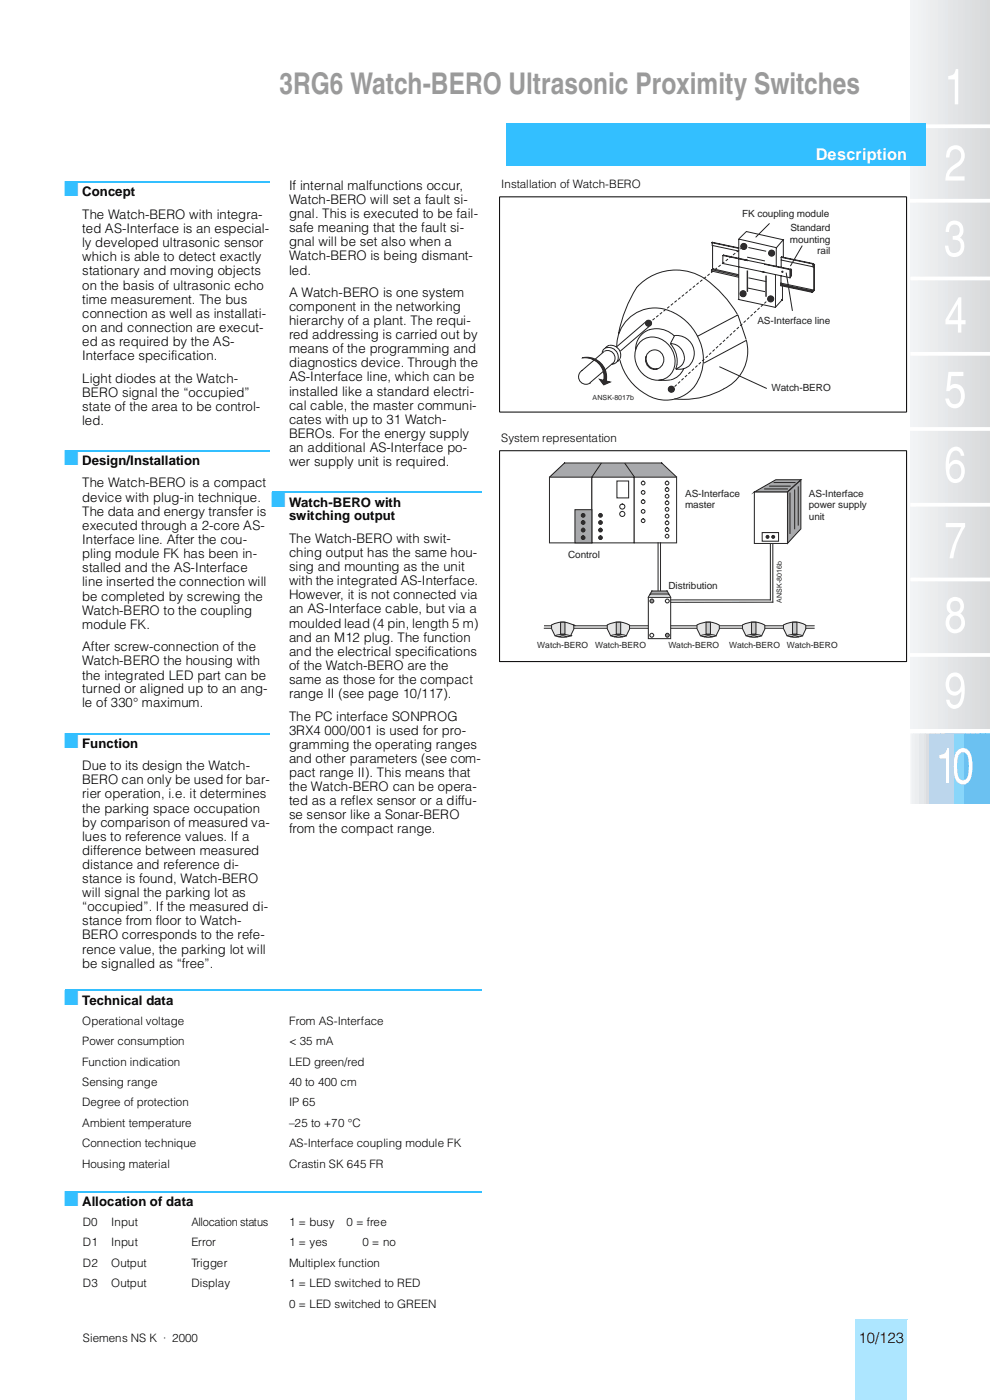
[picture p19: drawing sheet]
<svg xmlns="http://www.w3.org/2000/svg" width="210mm" height="297mm" viewBox="0 0 210 297" stroke-linecap="round" stroke-linejoin="round" font-family="sans-serif">
<defs><g id="words">
<text font-size="6.3" fill="#9a9a9a" x="59.4" y="20">3RG6 Watch-BERO Ultrasonic Proximity Switches</text>
<g font-size="4.6" fill="#33bfff">
<text x="13.6" y="41.7">■</text>
<text x="13.6" y="98.8">■</text>
<text x="57.6" y="107.6">■</text>
<text x="13.6" y="158.8">■</text>
<text x="13.6" y="213.4">■</text>
<text x="13.6" y="256.1">■</text>
</g>
<text font-size="3.5" fill="#fff" x="173.2" y="33.9">Description</text>
<text font-size="3.1" x="182.3" y="285.2">10/123</text>
<g font-size="2.8">
<text x="17.5" y="41.7">Concept</text>
<text x="61.4" y="40.3">If internal malfunctions occur,</text>
<text x="17.5" y="46.6">The Watch-BERO with integra-</text>
<text x="61.4" y="43.3">Watch-BERO will set a fault si-</text>
<text x="61.4" y="46.3">gnal. This is executed to be fail-</text>
<text x="17.5" y="49.5">ted AS-Interface is an especial-</text>
<text x="17.5" y="52.6">ly developed ultrasonic sensor</text>
<text x="61.4" y="49.3">safe meaning that the fault si-</text>
<text x="61.4" y="52.3">gnal will be set also when a</text>
<text x="17.5" y="55.5">which is able to detect exactly</text>
<text x="17.5" y="58.5">stationary and moving objects</text>
<text x="61.4" y="55.3">Watch-BERO is being dismant-</text>
<text x="61.4" y="58.3">led.</text>
<text x="17.5" y="61.5">on the basis of ultrasonic echo</text>
<text x="17.5" y="64.5">time measurement. The bus</text>
<text x="61.4" y="63.1">A Watch-BERO is one system</text>
<text x="17.5" y="67.6">connection as well as installati-</text>
<text x="17.5" y="70.5">on and connection are execut-</text>
<text x="61.4" y="66">component in the networking</text>
<text x="61.4" y="69.1">hierarchy of a plant. The requi-</text>
<text x="17.5" y="73.5">ed as required by the AS-</text>
<text x="17.5" y="76.5">Interface specification.</text>
<text x="61.4" y="72">red addressing is carried out by</text>
<text x="61.4" y="75">means of the programming and</text>
<text x="17.5" y="81.3">Light diodes at the Watch-</text>
<text x="61.4" y="78">diagnostics device. Through the</text>
<text x="61.4" y="81">AS-Interface line, which can be</text>
<text x="17.5" y="84.3">BERO signal the “occupied”</text>
<text x="17.5" y="87.3">state of the area to be control-</text>
<text x="61.4" y="84.1">installed like a standard electri-</text>
<text x="61.4" y="87">cal cable, the master communi-</text>
<text x="17.5" y="90.2">led.</text>
<text x="61.4" y="90.1">cates with up to 31 Watch-</text>
<text x="61.4" y="93">BEROs. For the energy supply</text>
<text x="61.4" y="96">an additional AS-Interface po-</text>
<text x="17.5" y="98.8">Design/Installation</text>
<text x="61.4" y="99">wer supply unit is required.</text>
<text x="17.5" y="103.5">The Watch-BERO is a compact</text>
<text x="17.5" y="106.6">device with plug-in technique.</text>
<text x="61.4" y="107.6">Watch-BERO with</text>
<text x="17.5" y="109.5">The data and energy transfer is</text>
<text x="17.5" y="112.6">executed through a 2-core AS-</text>
<text x="61.4" y="110.6">switching output</text>
<text x="17.5" y="115.6">Interface line. After the cou-</text>
<text x="17.5" y="118.5">pling module FK has been in-</text>
<text x="61.4" y="115.3">The Watch-BERO with swit-</text>
<text x="61.4" y="118.4">ching output has the same hou-</text>
<text x="17.5" y="121.6">stalled and the AS-Interface</text>
<text x="17.5" y="124.5">line inserted the connection will</text>
<text x="61.4" y="121.3">sing and mounting as the unit</text>
<text x="61.4" y="124.3">with the integrated AS-Interface.</text>
<text x="17.5" y="127.6">be completed by screwing the</text>
<text x="17.5" y="130.5">Watch-BERO to the coupling</text>
<text x="61.4" y="127.3">However, it is not connected via</text>
<text x="61.4" y="130.3">an AS-Interface cable, but via a</text>
<text x="17.5" y="133.6">module FK.</text>
<text x="61.4" y="133.3">moulded lead (4 pin, length 5 m)</text>
<text x="61.4" y="136.3">and an M12 plug. The function</text>
<text x="17.5" y="138.3">After screw-connection of the</text>
<text x="17.5" y="141.3">Watch-BERO the housing with</text>
<text x="61.4" y="139.3">and the electrical specifications</text>
<text x="61.4" y="142.3">of the Watch-BERO are the</text>
<text x="17.5" y="144.3">the integrated LED part can be</text>
<text x="17.5" y="147.3">turned or aligned up to an ang-</text>
<text x="61.4" y="145.3">same as those for the compact</text>
<text x="61.4" y="148.3">range II (see page 10/117).</text>
<text x="17.5" y="150.3">le of 330° maximum.</text>
<text x="61.4" y="153.1">The PC interface SONPROG</text>
<text x="17.5" y="158.8">Function</text>
<text x="61.4" y="156">3RX4 000/001 is used for pro-</text>
<text x="61.4" y="159.1">gramming the operating ranges</text>
<text x="17.5" y="163.6">Due to its design the Watch-</text>
<text x="17.5" y="166.6">BERO can only be used for bar-</text>
<text x="61.4" y="162">and other parameters (see com-</text>
<text x="61.4" y="165.1">pact range II). This means that</text>
<text x="17.5" y="169.6">rier operation, i.e. it determines</text>
<text x="17.5" y="172.6">the parking space occupation</text>
<text x="61.4" y="168.1">the Watch-BERO can be opera-</text>
<text x="61.4" y="171.1">ted as a reflex sensor or a diffu-</text>
<text x="17.5" y="175.6">by comparison of measured va-</text>
<text x="17.5" y="178.6">lues to reference values. If a</text>
<text x="61.4" y="174.1">se sensor like a Sonar-BERO</text>
<text x="61.4" y="177">from the compact range.</text>
<text x="17.5" y="181.6">difference between measured</text>
<text x="17.5" y="184.6">distance and reference di-</text>
<text x="17.5" y="187.6">stance is found, Watch-BERO</text>
<text x="17.5" y="190.6">will signal the parking lot as</text>
<text x="17.5" y="193.6">“occupied”. If the measured di-</text>
<text x="17.5" y="196.6">stance from floor to Watch-</text>
<text x="17.5" y="199.5">BERO corresponds to the refe-</text>
<text x="17.5" y="202.6">rence value, the parking lot will</text>
<text x="17.5" y="205.6">be signalled as “free”.</text>
<text x="17.5" y="213.4">Technical data</text>
<text x="17.5" y="256.1">Allocation of data</text>
</g>
<g font-size="2.5">
<text x="106.4" y="40">Installation of Watch-BERO</text>
<text x="106.4" y="94">System representation</text>
<text x="17.5" y="217.7">Operational voltage</text>
<text x="17.5" y="222">Power consumption</text>
<text x="61.4" y="217.7">From AS-Interface</text>
<text x="61.4" y="222">&lt; 35 mA</text>
<text x="17.5" y="226.4">Function indication</text>
<text x="61.4" y="226.4">LED green/red</text>
<text x="17.5" y="230.7">Sensing range</text>
<text x="61.4" y="230.7">40 to 400 cm</text>
<text x="17.5" y="235">Degree of protection</text>
<text x="17.5" y="239.3">Ambient temperature</text>
<text x="61.4" y="235">IP 65</text>
<text x="61.4" y="239.3">–25 to +70 °C</text>
<text x="17.5" y="243.7">Connection technique</text>
<text x="61.4" y="243.7">AS-Interface coupling module FK</text>
<text x="17.5" y="248.1">Housing material</text>
<text x="61.4" y="248.1">Crastin SK 645 FR</text>
<text x="17.6" y="260.4">D0</text>
<text x="23.6" y="260.4">Input</text>
<text x="40.7" y="260.4">Allocation status</text>
<text x="61.4" y="260.4">1 = busy</text>
<text x="73.6" y="260.4">0 = free</text>
<text x="17.6" y="264.7">D1</text>
<text x="17.6" y="269.1">D2</text>
<text x="23.6" y="264.7">Input</text>
<text x="23.6" y="269.1">Output</text>
<text x="40.6" y="264.7">Error</text>
<text x="40.7" y="269.1">Trigger</text>
<text x="61.4" y="264.7">1 = yes</text>
<text x="61.4" y="269.1">Multiplex function</text>
<text x="77" y="264.7">0 = no</text>
<text x="17.6" y="273.4">D3</text>
<text x="23.6" y="273.4">Output</text>
<text x="40.7" y="273.4">Display</text>
<text x="61.4" y="273.4">1 = LED switched to RED</text>
<text x="61.4" y="277.8">0 = LED switched to GREEN</text>
<text x="17.6" y="285.1">Siemens NS K · 2000</text>
</g>
<g font-size="2.1" fill="#231f20">
<text x="157.6" y="46.1">FK coupling module</text>
<text x="167.7" y="51.5">mounting</text>
<text x="167.9" y="49.1">Standard</text>
<text x="173.6" y="54">rail</text>
<text x="160.8" y="68.9">AS-Interface line</text>
<text x="163.9" y="83.1">Watch-BERO</text>
<text x="145.5" y="105.6">AS-Interface</text>
<text x="171.8" y="105.6">AS-Interface</text>
<text x="145.5" y="108">master</text>
<text x="171.8" y="108">power supply</text>
<text x="171.8" y="110.4">unit</text>
<text x="120.6" y="118.5">Control</text>
<text x="142" y="125.1">Distribution</text>
</g>
<g font-size="1.8" fill="#231f20">
<text x="114.1" y="137.7">Watch-BERO</text>
<text x="126.4" y="137.7">Watch-BERO</text>
<text x="141.9" y="137.7">Watch-BERO</text>
<text x="154.9" y="137.7">Watch-BERO</text>
<text x="167.1" y="137.7">Watch-BERO</text>
</g>
<g font-size="1.5" fill="#231f20">
<text x="125.8" y="84.9">ANSK-8017b</text>
<text x="166.1" y="128" transform="rotate(-90 166.1 128)">ANSK-8016b</text>
</g>
</g></defs>
<path d="M210.2 -.1v26.9" fill="none" stroke="#d7d8da" stroke-width=".21"/>
<path d="M209.6 -.1h.5v26.9h-.5z" fill="#d7d9db"/>
<path d="M209.1 -.1h.5v26.9h-.5z" fill="#d8dadc"/>
<path d="M208.6 -.1h.5v26.9h-.5z" fill="#d9dbdd"/>
<path d="M208 -.1h.6v26.9h-.6z" fill="#dadbde"/>
<path d="M207.5 -.1h.5v26.9h-.5z" fill="#dbdcdf"/>
<path d="M207 -.1h.5v26.9h-.5z" fill="#dcdddf"/>
<path d="M206.5 -.1h.5v26.9h-.5z" fill="#dcdee0"/>
<path d="M206 -.1h.5v26.9h-.5z" fill="#dddfe1"/>
<path d="M205.4 -.1h.5v26.9h-.5z" fill="#dee0e2"/>
<path d="M204.9 -.1h.5v26.9h-.5z" fill="#dfe0e3"/>
<path d="M204.4 -.1h.5v26.9h-.5z" fill="#e0e1e3"/>
<path d="M203.9 -.1h.5v26.9h-.5z" fill="#e1e2e4"/>
<path d="M203.3 -.1h.5v26.9h-.5z" fill="#e1e3e5"/>
<path d="M202.8 -.1h.5v26.9h-.5z" fill="#e2e4e6"/>
<path d="M202.3 -.1h.5v26.9h-.5z" fill="#e2e4e7"/>
<path d="M201.8 -.1h.5v26.9h-.5z" fill="#e3e5e8"/>
<path d="M201.2 -.1h.5v26.9h-.5z" fill="#e4e6e8"/>
<path d="M200.7 -.1h.5v26.9h-.5z" fill="#e6e8ea"/>
<path d="M200.2 -.1h.5v26.9h-.5z" fill="#e7e9eb"/>
<path d="M199.7 -.1h.5v26.9h-.5z" fill="#e8eaec"/>
<path d="M199.1 -.1h.5v26.9h-.5z" fill="#e9ebed"/>
<path d="M198.6 -.1h.5v26.9h-.5z" fill="#eaeced"/>
<path d="M198.1 -.1h.5v26.9h-.5z" fill="#ebedee"/>
<path d="M197.6 -.1h.5v26.9h-.5z" fill="#ecedef"/>
<path d="M197 -.1h.5v26.9h-.5z" fill="#edeef0"/>
<path d="M196.5 -.1h.5v26.9h-.5z" fill="#eeeff1"/>
<path d="M196 -.1h.5v26.9h-.5z" fill="#eef0f2"/>
<path d="M195.5 -.1h.5v26.9h-.5z" fill="#eff1f3"/>
<path d="M194.9 -.1h.5v26.9h-.5z" fill="#f0f2f3"/>
<path d="M194.4 -.1h.5v26.9h-.5z" fill="#f1f3f4"/>
<path d="M193.9 -.1h.5v26.9h-.5z" fill="#f1f3f5"/>
<path d="M193.4 -.1h.5v26.9h-.5z" fill="#f2f4f6"/>
<path d="M210.2 26.8v128" fill="none" stroke="#d7d8da" stroke-width=".21"/>
<path d="M209.6 26.8h.5v128h-.5z" fill="#d7d9db"/>
<path d="M209.1 26.8h.5v128h-.5z" fill="#d8dadc"/>
<path d="M208.5 26.8h.6v128h-.6z" fill="#d9dbdd"/>
<path d="M208 26.8h.5v128h-.5z" fill="#dadbde"/>
<path d="M207.5 26.8h.5v128h-.5z" fill="#dbdcdf"/>
<path d="M207 26.8h.5v128h-.5z" fill="#dcdddf"/>
<path d="M206.5 26.8h.5v128h-.5z" fill="#dcdee0"/>
<path d="M205.9 26.8h.5v128h-.5z" fill="#dddfe1"/>
<path d="M205.4 26.8h.5v128h-.5z" fill="#dee0e2"/>
<path d="M204.9 26.8h.5v128h-.5z" fill="#dfe0e3"/>
<path d="M204.4 26.8h.5v128h-.5z" fill="#e0e1e3"/>
<path d="M203.8 26.8h.5v128h-.5z" fill="#e1e2e4"/>
<path d="M203.3 26.8h.5v128h-.5z" fill="#e1e3e5"/>
<path d="M202.8 26.8h.5v128h-.5z" fill="#e2e4e6"/>
<path d="M202.3 26.8h.5v128h-.5z" fill="#e2e4e7"/>
<path d="M201.7 26.8h.5v128h-.5z" fill="#e3e5e8"/>
<path d="M201.2 26.8h.5v128h-.5z" fill="#e4e6e8"/>
<path d="M200.7 26.8h.5v128h-.5z" fill="#e6e8ea"/>
<path d="M200.2 26.8h.5v128h-.5z" fill="#e7e9eb"/>
<path d="M199.6 26.8h.5v128h-.5z" fill="#e8eaec"/>
<path d="M199.1 26.8h.5v128h-.5z" fill="#e9ebed"/>
<path d="M198.6 26.8h.5v128h-.5z" fill="#eaeced"/>
<path d="M198.1 26.8h.5v128h-.5z" fill="#ebedee"/>
<path d="M197.5 26.8h.5v128h-.5z" fill="#ecedef"/>
<path d="M197 26.8h.5v128h-.5z" fill="#edeef0"/>
<path d="M196.5 26.8h.5v128h-.5z" fill="#eeeff1"/>
<path d="M196 26.8h.5v128h-.5z" fill="#eef0f2"/>
<path d="M195.4 26.8h.6v128h-.6z" fill="#eff1f3"/>
<path d="M194.9 26.8h.5v128h-.5z" fill="#f0f2f3"/>
<path d="M194.4 26.8h.5v128h-.5z" fill="#f1f3f4"/>
<path d="M193.9 26.8h.5v128h-.5z" fill="#f1f3f5"/>
<path d="M193.3 26.8h.6v128h-.6z" fill="#f2f4f6"/>
<path d="M210.2 155.8v15" fill="none" stroke="#53a6db" stroke-width=".28"/>
<path d="M209.8 155.8v15" fill="none" stroke="#56a8dc" stroke-width=".34"/>
<path d="M209.5 155.8v15" fill="none" stroke="#58a8dc" stroke-width=".34"/>
<path d="M209.1 155.8v15" fill="none" stroke="#5eaadc" stroke-width=".34"/>
<path d="M208.8 155.8v15" fill="none" stroke="#62abdd" stroke-width=".34"/>
<path d="M208.4 155.8v15" fill="none" stroke="#65acde" stroke-width=".34"/>
<path d="M208.1 155.8v15" fill="none" stroke="#67aede" stroke-width=".34"/>
<path d="M207.7 155.8v15" fill="none" stroke="#6bafde" stroke-width=".34"/>
<path d="M207.4 155.8v15" fill="none" stroke="#6fb1df" stroke-width=".34"/>
<path d="M207 155.8v15" fill="none" stroke="#73b2e0" stroke-width=".34"/>
<path d="M206.6 155.8v15" fill="none" stroke="#76b3e0" stroke-width=".34"/>
<path d="M206.3 155.8v15" fill="none" stroke="#7bb5e1" stroke-width=".34"/>
<path d="M205.9 155.8v15" fill="none" stroke="#7eb6e1" stroke-width=".34"/>
<path d="M205.6 155.8v15" fill="none" stroke="#81b8e2" stroke-width=".34"/>
<path d="M205.2 155.8v15" fill="none" stroke="#85b9e2" stroke-width=".34"/>
<path d="M204.9 155.8v15" fill="none" stroke="#87bae2" stroke-width=".34"/>
<path d="M204.5 155.8v15" fill="none" stroke="#8bbce3" stroke-width=".34"/>
<path d="M204.2 155.8v15" fill="none" stroke="#8fbde3" stroke-width=".34"/>
<path d="M203.8 155.8v15" fill="none" stroke="#92bfe4" stroke-width=".34"/>
<path d="M203.5 155.8v15" fill="none" stroke="#95c0e5" stroke-width=".34"/>
<path d="M203.1 155.8v15" fill="none" stroke="#99c2e4" stroke-width=".34"/>
<path d="M202.7 155.8v15" fill="none" stroke="#9cc3e5" stroke-width=".34"/>
<path d="M202.4 155.8v15" fill="none" stroke="#a0c5e6" stroke-width=".34"/>
<path d="M202 155.8v15" fill="none" stroke="#a2c7e6" stroke-width=".34"/>
<path d="M201.7 155.8v15" fill="none" stroke="#a5c9e7" stroke-width=".34"/>
<path d="M201.3 155.8v15" fill="none" stroke="#a8cbe8" stroke-width=".34"/>
<path d="M201 155.8v15" fill="none" stroke="#accce8" stroke-width=".34"/>
<path d="M200.6 155.8v15" fill="none" stroke="#afcee9" stroke-width=".34"/>
<path d="M200.3 155.8v15" fill="none" stroke="#b3d0ea" stroke-width=".34"/>
<path d="M199.9 155.8v15" fill="none" stroke="#b6d2ea" stroke-width=".34"/>
<path d="M199.5 155.8v15" fill="none" stroke="#b8d4eb" stroke-width=".34"/>
<path d="M199.2 155.8v15" fill="none" stroke="#bcd6ec" stroke-width=".34"/>
<path d="M198.8 155.8v15" fill="none" stroke="#bfd7ec" stroke-width=".34"/>
<path d="M198.5 155.8v15" fill="none" stroke="#c4d9ec" stroke-width=".34"/>
<path d="M198.1 155.8v15" fill="none" stroke="#c5d9ed" stroke-width=".34"/>
<path d="M197.8 155.8v15" fill="none" stroke="#c8dbee" stroke-width=".34"/>
<path d="M197.4 155.8v15" fill="none" stroke="#ccdeee" stroke-width=".34"/>
<path d="M197.1 155.8v15" fill="none" stroke="#d0e0ef" stroke-width=".34"/>
<path d="M196.7 155.8v15" fill="none" stroke="#d2e2ef" stroke-width=".34"/>
<path d="M196.4 155.8v15" fill="none" stroke="#d7e4f0" stroke-width=".34"/>
<path d="M196 155.8v15" fill="none" stroke="#dae6f1" stroke-width=".34"/>
<path d="M195.6 155.8v15" fill="none" stroke="#dee8f2" stroke-width=".34"/>
<path d="M195.3 155.8v15" fill="none" stroke="#e2ebf3" stroke-width=".34"/>
<path d="M194.9 155.8v15" fill="none" stroke="#e6edf3" stroke-width=".34"/>
<path d="M194.6 155.8v15" fill="none" stroke="#e7eef3" stroke-width=".34"/>
<path d="M194.2 155.8v15" fill="none" stroke="#ebf0f4" stroke-width=".34"/>
<path d="M193.9 155.8v15" fill="none" stroke="#eef2f5" stroke-width=".34"/>
<path d="M193.5 155.8v15" fill="none" stroke="#f2f4f6" stroke-width=".34"/>
<g fill="#fff">
<path d="M201.4 16.2a1.49 1.49 0 0 0 1.6-1.5h.5v7.5h-.7v-5.3h-1.4z"/>
<path d="M200.9 111.1h4.1v.8l-1.3 2.5a14.7 14.7 0 0 0-1.2 4.2h-.9a21.8 21.8 0 0 1 2.6-6.6h-3.3z"/>
<path d="M201.4 79h3.2v.9h-2.6l-.2 2.1a1.84 1.84 0 0 1 1.9-.3 1.84 1.84 0 0 1 1.1 1.6 2.63 2.63 0 0 1-2 3.4 2.08 2.08 0 0 1-2-2h.7a1.25 1.25 0 0 0 1.3 1.2 1.25 1.25 0 0 0 1.2-1.2 1.57 1.57 0 0 0-1.6-2.2l-.8 .6h-.6z"/>
<path d="M201.3 47.5a1.98 1.98 0 0 1 2.9 .1 1.98 1.98 0 0 1-.3 2.9 2.19 2.19 0 0 1 .5 3.1 2.19 2.19 0 0 1-3.1 .4l-.5-.9-.1-.9h.7a1.33 1.33 0 0 0 1.3 1.6 1.33 1.33 0 0 0 1.3-1.6 1.05 1.05 0 0 0-1.1-1.2l-.6-.1v-.8a1.2 1.2 0 0 0 1.6-1.5 1.2 1.2 0 0 0-2.2-.3l-.1 1h-.8l.3-1.3z"/>
<path d="M201.4 31.5a2.03 2.03 0 0 1 2.6-.3 2.03 2.03 0 0 1 .8 2.5 3.9 3.9 0 0 1-2.3 2.3 2.2 2.2 0 0 0-.9 1.5h3.3v.9h-4.1a3.4 3.4 0 0 1 1.6-3.2l.9-.6a1.57 1.57 0 0 0 .8-1.5 1.57 1.57 0 0 0-1-1.4 1.37 1.37 0 0 0-1.5 1.8h-.7l.1-1z"/>
<path d="M199.5 160.4a1.49 1.49 0 0 0 1.6-1.5h.5v7.5h-.7v-5.3h-1.4z"/>
</g>
<g fill="#fff">
<path d="M201.4 143.5a2.96 2.96 0 0 0 .4 4 1.65 1.65 0 0 0 2.4-.6l-.1 1a1.96 1.96 0 0 1-1.4 1.8 1.06 1.06 0 0 1-1-1.1h-.8a1.8 1.8 0 0 0 1.6 2 1.8 1.8 0 0 0 2-1.5 8.3 8.3 0 0 0-.1-5.3 1.8 1.8 0 0 0-3-.3zM202.1 144a1.3 1.3 0 0 1 1.5-.1 1.3 1.3 0 0 1 .5 1.4 1.29 1.29 0 0 1-1.2 1.6 1.29 1.29 0 0 1-1.3-1.5v-.6z" fill-rule="evenodd"/>
<path d="M201.7 127.2a2.06 2.06 0 0 0 .1 3.2 2.31 2.31 0 0 0-.9 2.4 2.31 2.31 0 0 0 1.9 1.7 2.3 2.3 0 0 0 2.1-1.6 2.3 2.3 0 0 0-.9-2.6 1.92 1.92 0 0 0 .4-2.7 1.92 1.92 0 0 0-2.7-.4zM202.1 127.9a1.13 1.13 0 0 1 1.6 .1 1.13 1.13 0 0 1-.1 1.6 1.13 1.13 0 0 1-1.6 0l-.2-.8zM202.1 131.1a1.34 1.34 0 0 1 1.6 0 1.34 1.34 0 0 1 .4 1.6 1.3 1.3 0 0 1-1.7 .9 1.3 1.3 0 0 1-.7-1.8z" fill-rule="evenodd"/>
<path d="M201.9 95.3a5.5 5.5 0 0 0-1 4.4 2.54 2.54 0 0 0 2 2.9 2.54 2.54 0 0 0 1.7-3.8 1.71 1.71 0 0 0-1.4-1.1 1.71 1.71 0 0 0-1.7 .9l.1-1a1.96 1.96 0 0 1 1.4-1.9 1.05 1.05 0 0 1 1 1.1h.8a1.77 1.77 0 0 0-.9-1.7 1.77 1.77 0 0 0-2 .2zM202.2 98.8a1.24 1.24 0 0 1 1.5 0 1.24 1.24 0 0 1 .4 1.3 1.27 1.27 0 0 1-.4 1.4 1.27 1.27 0 0 1-1.5 0 1.91 1.91 0 0 1 0-2.7z" fill-rule="evenodd"/>
<path d="M203.6 63.1l-2.8 4.8v1h2.6v1.8h.8v-1.8h.9v-.9h-.9v-4.9zM203.4 64.7v3.3h-1.9z" fill-rule="evenodd"/>
<path d="M203.5 159.3a5.2 5.2 0 0 0-1 3.9 3.6 3.6 0 0 0 1.3 3.3 1.83 1.83 0 0 0 2.5-1.8 8.2 8.2 0 0 0-.5-5.1 1.59 1.59 0 0 0-2.3-.3zM203.7 160.2a1.03 1.03 0 0 1 1.2-.3 1.03 1.03 0 0 1 .7 .9 7.6 7.6 0 0 1-.3 4.5 1.03 1.03 0 0 1-1.1 .4 1.03 1.03 0 0 1-.7-1 7.6 7.6 0 0 1 .2-4.5z" fill-rule="evenodd"/>
</g>
<g fill="#d1d2d4" stroke="#fff" stroke-width=".8" stroke-linecap="butt">
<path d="M193.2 42.6h17.1z"/>
<path d="M193.3 26.8h17z"/>
<path d="M193.4 59.2h16.9z"/>
<path d="M193.4 75.2h16.9z"/>
<path d="M193.1 91.1h17.2z"/>
<path d="M193.3 107.2h17z"/>
<path d="M193.3 123.1h17z"/>
<path d="M193.2 139.1h17.1z"/>
<path d="M193.2 155.3h17.1z"/>
</g>
<path d="M181.6 280.2h10.9v17.2h-10.9z" fill="#ade6ff"/>
<path d="M181.6 280.2h11.1M181.6 280.2v17.2M192.6 280.2v17.2" fill="none" stroke="#ade6ff" stroke-width=".21"/>
<path d="M107.6 26.2h88.9v8.9h-88.9z" fill="#33bfff"/>
<path d="M107.5 35.2h89.1M107.6 26.2v9M107.6 26.2h89.1M196.6 26.2v9.1" fill="none" stroke="#33bfff" stroke-width=".21"/>
<path d="M13.6 37.9h43.6v1.9h-43.6z" fill="#fff"/>
<path d="M13.8 38.8h43.5" fill="none" stroke="#33bfff" stroke-width=".34"/>
<path d="M13.6 94.9h43.6v1.9h-43.6z" fill="#fff"/>
<path d="M13.8 95.7h43.5" fill="none" stroke="#33bfff" stroke-width=".34"/>
<path d="M13.6 154.9h43.6v2h-43.6z" fill="#fff"/>
<path d="M13.8 155.9h43.5" fill="none" stroke="#33bfff" stroke-width=".34"/>
<path d="M57.6 103.7h44.6v1.9h-44.6z" fill="#fff"/>
<path d="M57.8 104.6h44.5" fill="none" stroke="#33bfff" stroke-width=".34"/>
<path d="M13.6 209.5h88.6v1.9h-88.6z" fill="#fff"/>
<path d="M13.8 210.4h88.5" fill="none" stroke="#33bfff" stroke-width=".34"/>
<path d="M13.6 252.2h88.6v2h-88.6z" fill="#fff"/>
<path d="M13.8 253.1h88.5" fill="none" stroke="#33bfff" stroke-width=".34"/>
<g fill="none" stroke="#231f20" stroke-width=".21">
<path d="M151.2 57.3l-.1 .3 5.7 1.3M151.2 57.3l.2-.2 5.4 1.2M151.2 57.3l5.6 1.3M151.2 51.6l.1 .5 5.5 1.2M151.2 51.6l5.7 1.1M151.2 51.6l5.7 1.2M151.3 52.2v4.9M153.5 54.3v1.7l9.1 1.9M153.5 54.3l5.3 1.1M153.5 54.3l.2-.1 5.1 1.1M156.9 50.9v12.7M157 50.8l7.9 1.8v3.8"/>
<path d="M157 50.7l1.5-1.5 7.9 1.7M158.1 55.2l9.9 2M158.8 54.6l3.5 .8M159 52.6l3.6 .7M159 59l3.6 .8M161.5 57.7l6.3 1.3M162.4 56.2l5.4 1.1 .2-.1M163.4 47.5l-2.8 2.8M164.7 58.5v6.8l1.4-1.6M164.9 52.6l1.5-1.7v3.7M165.9 58.6v2.1M165.9 54.7v2.1"/>
<path d="M165.9 55.2l6.8 1.5M165.9 54.7l6.8 1.3M165.9 54.7l6.7 1.4M167 58l1.3 7.9M167.8 57.3v1.7M167.9 58.6v.1M167.9 58h.1M167.9 57.3l.2 .1M168 57.2l-.1 .3 .2-.1M168 58.2h.1M168 57.6h.1M168.1 57.4v1.1l-.3 .5"/>
<path d="M170.3 52.3l-2.4 4.1M172.6 56.1l.1 .6M172.7 56.7l.2-.3v5.3M172.7 56l.1 .4 .2-.2-.3-.1M172.7 56l-.1 .1M172.9 56.2v5.5l-.4 .4M123.6 78.7a1.59 1.59 0 0 0-.4 2.3 1.59 1.59 0 0 0 2.2 .3M128.3 74.6l-4.7 4.1M128.4 74.6a1.61 1.61 0 0 1 1.9 .4 1.61 1.61 0 0 1 .1 2l-5.1 4.3M129 73.8a2.07 2.07 0 0 1 2.2 2.9M129 73.8a1.13 1.13 0 0 0-1.1 1.1M129.5 73.4l-.9 .5"/>
<path d="M129.5 73.4a1.98 1.98 0 0 1 2.1 1.1 1.98 1.98 0 0 1-.5 2.3M131.2 76.6a1.34 1.34 0 0 1-1.3 .8M131.7 76.5a11.3 11.3 0 0 0 9.1 8.5 7.8 7.8 0 0 0 6.7-3M135.9 72.7a4.2 4.2 0 0 1 6.6 1.2 4.3 4.3 0 0 1-2.1 6.8 5 5 0 0 1-4.9-2.5 5 5 0 0 1 .4-5.5zM137.2 68.3l-6.3 5.4M137.2 75.7a2.13 2.13 0 0 0 2.5 2.6M137.7 74.9a1.98 1.98 0 0 1 2.7 .1 1.98 1.98 0 0 1 0 2.8 1.98 1.98 0 0 1-2.7 .1 2.17 2.17 0 0 1 0-3zM137.8 70.1a5.4 5.4 0 0 1 5.4 1.2M137.9 69.3l-6.2 5.3M137.9 70a4.3 4.3 0 0 0-2.9 4.2M142.4 66.1a8.1 8.1 0 0 0-11.4 7.4M142.4 73a2.98 2.98 0 0 1 3 3.1"/>
<path d="M142.4 66.1a10.7 10.7 0 0 1 5.1 16M142.4 73l.9-1.7a3.8 3.8 0 0 1 3.8 2.1 3.8 3.8 0 0 1-.8 4.3M142.4 73a5.3 5.3 0 0 1 1.1 5.4 3.6 3.6 0 0 0 2.9-.7M145.2 78.3a3.9 3.9 0 0 1-2.8 2.4M145.4 76.1a2.56 2.56 0 0 1-1.8 2.3M152.9 77.9l9.9 4.6M156.6 66.8a22.5 22.5 0 0 0-8.4-8.4 11.2 11.2 0 0 0-13 2.7 29.1 29.1 0 0 0-3.8 9.7M156.7 66.9l-8.5 4.5M156.7 66.9l1.8 5.2M156.8 63.6l7.9 1.7M158.4 72.3l-8.9 4.8M158.5 72.2a8.9 8.9 0 0 1-4.8 10.4"/>
<path d="M158.8 61.2l3.6 .7M165.8 60.5l6.7 1.4M165.8 60.7l6.7 1.4M165.8 60.1l7 1.5-.2 .2M165.8 60.4l6.8 1.4M166.1 63.8h.1M166.1 63.7v.1M166.1 63.7h.1M166.2 60.8v2.8M172.5 61.9v.2M172.6 61.8l-.1 .1M142.4 80.7l-2.5 .1"/>
<path d="M153.7 82.6a17.6 17.6 0 0 1-10.5 2.1"/>
</g>
<g fill="#231f20" stroke="#231f20" stroke-width=".21">
<path d="M167.9 58.2l.1 .5z" fill-rule="evenodd"/>
<path d="M167.9 58.3l.1 .3z" fill-rule="evenodd"/>
<path d="M167.9 57.6l.1 .4z" fill-rule="evenodd"/>
<path d="M167.9 57.7l.1 .2z" fill-rule="evenodd"/>
<path d="M166.1 57.7l.1-.1 .1 .2h-.2z" fill-rule="evenodd"/>
<path d="M123.7 76a4.2 4.2 0 0 1 5.1 4.9l.8 .3-1.4 .6-.9-1.2 .9 .2a4 4 0 0 0-4.5-4.8z" fill-rule="evenodd"/>
<circle cx="137.7" cy="68.7" r=".65"/>
<circle cx="142.6" cy="82.7" r=".65"/>
<circle cx="158" cy="52.4" r=".65"/>
<circle cx="163.9" cy="53.8" r=".65"/>
<circle cx="163.7" cy="63.5" r=".65"/>
<circle cx="157.8" cy="62.4" r=".65"/>
</g>
<path d="M137.9 68.6l20.2-16.4M142.6 82.7l20.1-18.6" fill="none" stroke="#231f20" stroke-width=".21" stroke-dasharray=".4 .6"/>
<path d="M158.7 57.6v4.2M162.7 58.7v4.2" fill="none" stroke="#231f20" stroke-width=".3"/>
<path d="M106.1 41.8h86.4v45.7h-86.4z" fill="none" stroke="#000" stroke-width=".21"/>
<path d="M160.2 104.5l4.6-2.6h5.3l-2.9 2.6z" fill-rule="evenodd" fill="#a8a9ad" stroke="#231f20" stroke-width=".21"/>
<path d="M160.2 104.5h7v10.9h-7z" fill-rule="evenodd" fill="#fff" stroke="#231f20" stroke-width=".21"/>
<g fill="#231f20" stroke="#231f20" stroke-width=".21">
<circle cx="163" cy="114" r=".31"/>
<circle cx="164.2" cy="114" r=".31"/>
</g>
<path d="M116.6 101.4l3.1-3h20.8l3.2 3z" fill-rule="evenodd" fill="#a8a9ad"/>
<g fill="#fff" stroke="#231f20" stroke-width=".21">
<path d="M116.7 101.4h9v13.9h-9z" fill-rule="evenodd"/>
<path d="M125.7 101.4h9v13.9h-9z" fill-rule="evenodd"/>
<path d="M134.7 101.4h9v13.9h-9z" fill-rule="evenodd"/>
</g>
<path d="M127.7 98.4l-1.9 2.9M132.7 98.5l2 2.7" fill="none" stroke="#231f20" stroke-width=".21"/>
<path d="M122.1 108.3h3.6v7h-3.6z" fill-rule="evenodd" fill="#a8a9ad" stroke="#231f20" stroke-width=".21"/>
<g fill="#231f20" stroke="#231f20" stroke-width=".21">
<circle cx="123.8" cy="109.5" r=".39"/>
<circle cx="123.8" cy="111" r=".39"/>
<circle cx="123.8" cy="112.6" r=".39"/>
<circle cx="123.8" cy="114.2" r=".39"/>
<circle cx="127.5" cy="109.5" r=".39"/>
<circle cx="127.5" cy="111" r=".39"/>
<circle cx="127.5" cy="112.6" r=".39"/>
<circle cx="127.5" cy="114.2" r=".39"/>
</g>
<g fill="none" stroke="#231f20" stroke-width=".21">
<path d="M116.8 101.3l3.1-2.9h20.6l3.2 2.9M131 102.2h2.5v3.6h-2.5zM115.6 133.5h57.3M115.6 132.9h57.3M140.3 127.4h23.3M164.1 127.9h-24.2"/>
<circle cx="132.2" cy="109.2" r=".54"/>
<circle cx="132.2" cy="107.6" r=".54"/>
<circle cx="136.6" cy="104.6" r=".39"/>
<circle cx="136.6" cy="102.6" r=".39"/>
<circle cx="136.6" cy="110.6" r=".39"/>
<circle cx="136.6" cy="106.6" r=".39"/>
<circle cx="136.6" cy="108.6" r=".39"/>
<circle cx="141.7" cy="105.4" r=".39"/>
<circle cx="141.7" cy="112.5" r=".39"/>
<circle cx="141.7" cy="102.6" r=".39"/>
<circle cx="141.7" cy="104" r=".39"/>
<circle cx="141.7" cy="111.1" r=".39"/>
<circle cx="141.7" cy="109.6" r=".39"/>
<circle cx="141.7" cy="113.9" r=".39"/>
<circle cx="141.7" cy="106.8" r=".39"/>
<circle cx="141.7" cy="108.2" r=".39"/>
</g>
<path d="M137.7 126.9h4.7v8.8h-4.7z" fill-rule="evenodd" fill="#fff" stroke="#231f20" stroke-width=".21"/>
<path d="M138.1 126.2h3.9l.4 .7h-4.7z" fill="#d1d2d4"/>
<path d="M138.5 125.5h3.1l.4 .7h-4z" fill-rule="evenodd" fill="#a8a9ad"/>
<path d="M138.1 126.2h3.9M138.4 125.5l-.7 1.4M138.5 125.5h3.1M141.7 125.5l.7 1.3" fill="none" stroke="#231f20" stroke-width=".21"/>
<circle cx="141.7" cy="127.7" r=".41" fill="#fff" stroke="#231f20" stroke-width=".21"/>
<circle cx="138.4" cy="127.7" r=".41" fill="#939598" stroke="#231f20" stroke-width=".21"/>
<circle cx="138.4" cy="134.9" r=".41" fill="none" stroke="#231f20" stroke-width=".21"/>
<circle cx="141.7" cy="134.9" r=".41" fill="#939598" stroke="#231f20" stroke-width=".21"/>
<path d="M139.8 115.3v10.1M140.3 115.3v10.1M161.9 113.1h3.5v1.9h-3.5zM163.6 115.6v11.8M164.1 115.5v12.4" fill="none" stroke="#231f20" stroke-width=".21"/>
<path d="M167.3 104.5l2.8-2.5v10.4l-2.8 3z" fill-rule="evenodd" fill="#a8a9ad" stroke="#231f20" stroke-width=".21"/>
<path d="M162.4 103.9h4.8M163.5 103.3h4.3M164.4 102.5h4.4M167.8 104.7v8.6M168.8 104.1v8.2M169.5 103.4v8.1M118.7 135.2l.8-.2 .8 .2M121.2 135.1a4.5 4.5 0 0 1-3.2 0" fill="none" stroke="#231f20" stroke-width=".21"/>
<path d="M117.2 132.7a5.1 5.1 0 0 1 4.9 .2l-.2-.1v.8l-.7 1.4 .2 .1a6.1 6.1 0 0 0-3.6-.1l-.7-1.5z" fill-rule="evenodd" fill="#e6e7e9" stroke="#231f20" stroke-width=".21"/>
<path d="M119.1 132.2h.9v2.5h-.9z" fill-rule="evenodd" fill="#c7c8ca" stroke="#231f20" stroke-width=".21"/>
<path d="M130.6 135.2l.8-.2 .7 .2M133 135.1a4.5 4.5 0 0 1-3.2 0" fill="none" stroke="#231f20" stroke-width=".21"/>
<path d="M129 132.7a4.6 4.6 0 0 1 4.7 .1v.8l-.7 1.4a6 6 0 0 0-3.3 0l-.7-1.5z" fill-rule="evenodd" fill="#e6e7e9" stroke="#231f20" stroke-width=".21"/>
<path d="M130.9 132.2h.9v2.5h-.9z" fill-rule="evenodd" fill="#c7c8ca" stroke="#231f20" stroke-width=".21"/>
<path d="M149.6 135.2l.8-.2 .8 .2M152.1 135.1a4.5 4.5 0 0 1-3.3 0" fill="none" stroke="#231f20" stroke-width=".21"/>
<path d="M148 132.8a4.6 4.6 0 0 1 4.8 0v.8l-.7 1.4a6 6 0 0 0-3.4 0l-.7-1.5z" fill-rule="evenodd" fill="#e6e7e9" stroke="#231f20" stroke-width=".21"/>
<path d="M149.9 132.2h1v2.5h-1z" fill-rule="evenodd" fill="#c7c8ca" stroke="#231f20" stroke-width=".21"/>
<path d="M159.3 135.2l.8-.2 .8 .2M161.7 135.1a4.5 4.5 0 0 1-3.2 0" fill="none" stroke="#231f20" stroke-width=".21"/>
<path d="M157.7 132.7a4.6 4.6 0 0 1 4.7 .1v.8l-.6 1.4a6.1 6.1 0 0 0-3.4 0l-.7-1.5z" fill-rule="evenodd" fill="#e6e7e9" stroke="#231f20" stroke-width=".21"/>
<path d="M159.6 132.2h1v2.5h-1z" fill-rule="evenodd" fill="#c7c8ca" stroke="#231f20" stroke-width=".21"/>
<path d="M168 135.2l.8-.2 .8 .2M170.5 135.1a4.5 4.5 0 0 1-3.3 0" fill="none" stroke="#231f20" stroke-width=".21"/>
<path d="M166.4 132.8a4.6 4.6 0 0 1 4.7 0v.8l-.6 1.4a6 6 0 0 0-3.4 0l-.7-1.5z" fill-rule="evenodd" fill="#e6e7e9" stroke="#231f20" stroke-width=".21"/>
<path d="M168.3 132.2h1v2.5h-1z" fill-rule="evenodd" fill="#c7c8ca" stroke="#231f20" stroke-width=".21"/>
<path d="M106.1 95.7h86.4v44.8h-86.4z" fill="none" stroke="#000" stroke-width=".21"/>
<use href="#words"/>
</svg>
